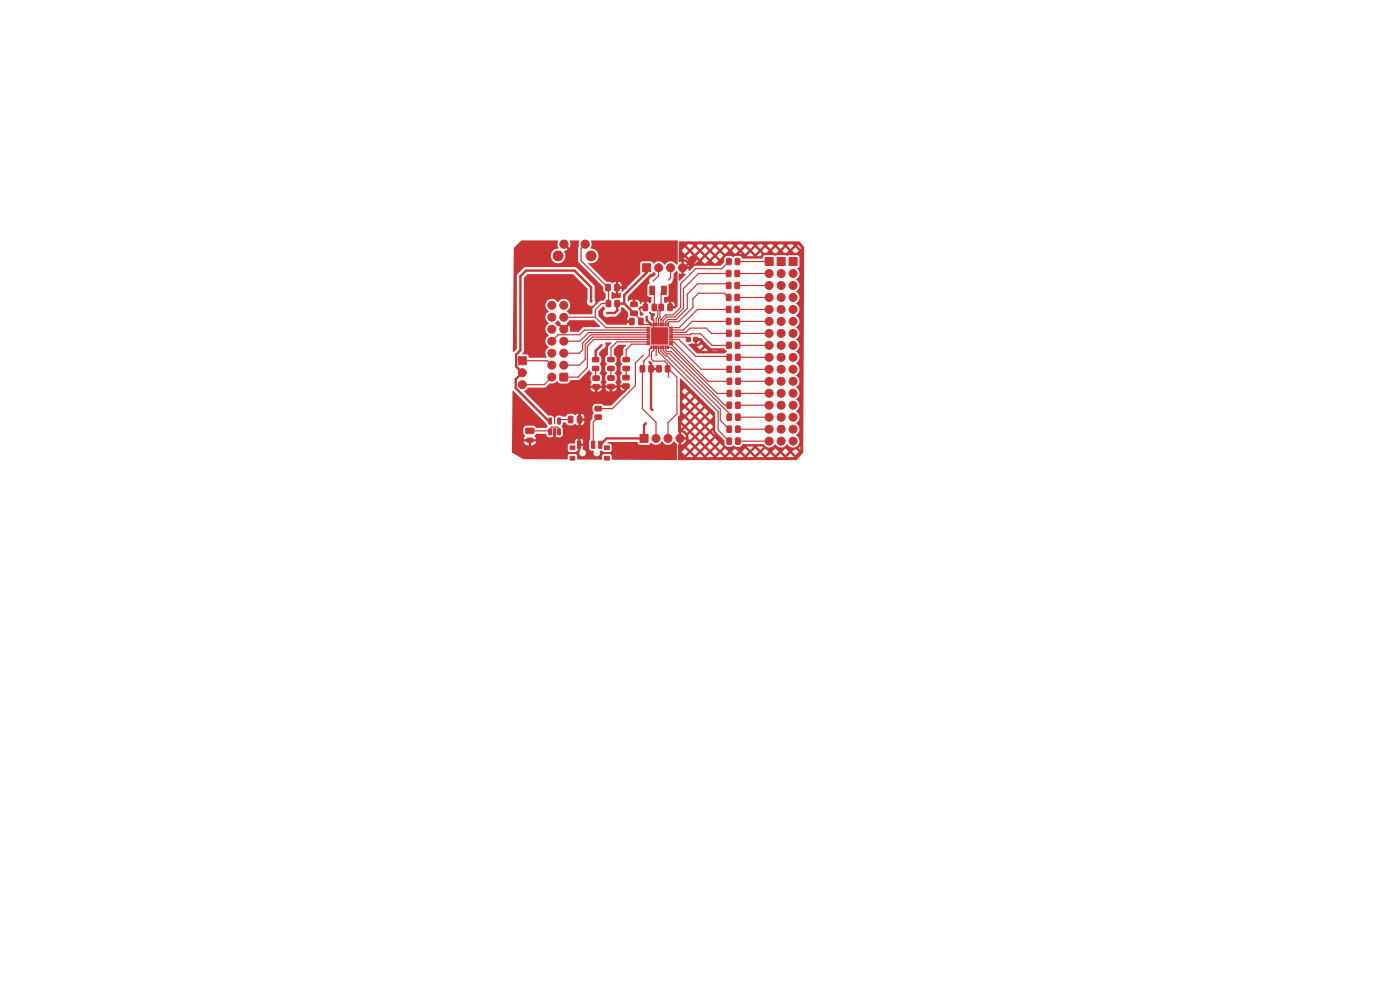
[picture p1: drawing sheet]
<svg xmlns="http://www.w3.org/2000/svg" width="297mm" height="210mm" viewBox="0 0 297 210" stroke-linecap="round" stroke-linejoin="round" font-family="sans-serif">
<g fill="#c83434" stroke="#c83434" stroke-width=".21">
<path d="M154.1 67.6l.7-.1 .3 .1v1l-.2 .3h-.6l-.2-.2z"/>
<path d="M156 67.6l.7-.1 .2 .1v1l-.1 .3h-.7l-.2-.2z"/>
<path d="M154.3 90.4l.7-.1 .2 .2v1l-.1 .2h-.7l-.2-.1z"/>
<path d="M156.1 90.4l.7-.1 .2 .2v1l-.1 .2h-.6l-.3-.1z"/>
<path d="M145.6 71.6h.8v.8h-.8z"/>
<path d="M147.2 71.6h.8v.8h-.8z"/>
<path d="M154.3 87.9l.7-.1 .2 .2v1l-.1 .2h-.7l-.2-.2z"/>
<path d="M156.1 87.9l.7-.1 .2 .2v1l-.1 .2h-.6l-.3-.2z"/>
<path d="M162.3 54.6h1.7v1.7h-1.7z"/>
<path d="M164.9 54.6h1.7v1.7h-1.7z"/>
<path d="M167.4 54.6h1.7v1.7h-1.7z"/>
<path d="M135.5 67.5h.7l.2 .1v1.1l-.1 .2h-.6l-.2-.1z"/>
<path d="M133.6 67.5h.7l.2 .1v1.1l-.1 .2h-.6l-.2-.1z"/>
<path d="M129 79.7h1.2l.1 .2v.6l-.2 .2h-1l-.2-.3z"/>
<path d="M129 81.6l1.2-.1 .1 .2v.7l-.2 .1h-1l-.2-.2z"/>
<path d="M154.2 70.1l.7-.1 .2 .2 .1 1-.2 .2h-.6l-.3-.1z"/>
<path d="M156 70.1l.7-.1 .3 .2v1l-.2 .2h-.6l-.2-.1z"/>
<path d="M137.7 77.6l.7-.1 .2 .2v1l-.1 .2h-.6l-.3-.1z"/>
<path d="M135.8 77.6l.7-.1 .3 .2v1l-.2 .2h-.6l-.2-.1z"/>
<path d="M132.2 77.7h1.2l.1 .2v.6l-.2 .2-1-.1-.2-.2z"/>
<path d="M132.2 75.9l1.2-.1 .1 .2v.6l-.2 .2h-1l-.2-.3z"/>
<path d="M128.5 60.3h.7l.3 .1v1.1l-.2 .2h-.6l-.2-.1z"/>
<path d="M130.4 60.3h.7l.3 .1v1.1l-.2 .2h-.6l-.2-.1z"/>
<path d="M154.3 93l.7-.1 .2 .1v1l-.1 .3h-.7l-.2-.2z"/>
<path d="M156.1 93l.7-.1 .2 .1v1l-.1 .3h-.6l-.3-.2z"/>
<path d="M154.1 65l.7-.1 .3 .2v1l-.2 .2h-.6l-.2-.1z"/>
<path d="M156 65l.7-.1 .2 .2v1l-.1 .2h-.7l-.2-.1z"/>
<path d="M118.8 79.2h1.6v1.6h-1.6z"/>
<path d="M154.3 82.8l.7-.1 .2 .2 .1 1-.2 .2h-.6l-.2-.1z"/>
<path d="M156.1 82.8l.7-.1 .3 .2v1l-.2 .2h-.6l-.2-.1z"/>
<path d="M136.3 56h1.7v1.7h-1.7z"/>
<path d="M139.4 77.6l.7-.1 .2 .2v1l-.1 .2h-.7l-.2-.1z"/>
<path d="M141.2 77.6l.7-.1 .2 .2v1l-.1 .2h-.6l-.3-.1z"/>
<path d="M120.9 94.6h1v.8h-1z"/>
<path d="M120.9 96.8h1v.8h-1z"/>
<path d="M128.2 94.6h1v.8h-1z"/>
<path d="M128.2 96.8h1v.8h-1z"/>
<path d="M122.5 93.6h.7v1.5h-.7z"/>
<path d="M125.5 93.6h.7v1.5h-.7z"/>
<path d="M127 93.6h.7v1.5h-.7z"/>
<path d="M154.1 62.5l.7-.1 .3 .2v1l-.2 .2h-.6l-.2-.2z"/>
<path d="M156 62.5l.7-.1 .2 .2v1l-.1 .2h-.7l-.2-.2z"/>
<path d="M154.2 72.6h.7l.2 .1 .1 1-.2 .2-.6 .1-.3-.2z"/>
<path d="M156 72.6h.7l.3 .1v1l-.2 .2-.6 .1-.2-.2z"/>
<path d="M154.1 57.4l.7-.1 .3 .2v1l-.2 .2h-.6l-.2-.1z"/>
<path d="M156 57.4l.7-.1 .2 .2v1l-.1 .2h-.7l-.2-.1z"/>
<path d="M125.8 79.8l1.2-.1 .2 .3-.1 .6-.2 .1h-1l-.1-.2z"/>
<path d="M125.8 81.6h1.2l.2 .2-.1 .6-.2 .2-1-.1-.1-.2z"/>
<path d="M154.3 77.7l.7-.1 .2 .2v1l-.1 .2h-.7l-.2-.1z"/>
<path d="M156.1 77.7l.7-.1 .2 .2v1l-.1 .2h-.6l-.3-.1z"/>
<path d="M126.3 88.1l1.1-.1 .2 .2v.7l-.2 .1h-1l-.2-.2z"/>
<path d="M126.3 86.2h1.1l.2 .2v.6l-.2 .2h-1l-.2-.3z"/>
<path d="M130.5 63.8l.7-.1 .2 .2v1l-.1 .2h-.7l-.2-.2z"/>
<path d="M128.6 63.8l.8-.1 .2 .2v1l-.2 .2h-.6l-.2-.2z"/>
<path d="M120.6 88.3h.7l.2 .1v1.1l-.1 .2h-.6l-.2-.1z"/>
<path d="M122.5 88.3h.7l.2 .1 .1 1.1-.2 .2h-.6l-.2-.1z"/>
<path d="M139.8 64.6l.7-.1 .2 .1 .1 1.1-.2 .2h-.6l-.2-.1z"/>
<path d="M141.7 64.6l.7-.1 .2 .1v1.1l-.1 .2h-.6l-.2-.1z"/>
<path d="M111.6 90.9l1.5-.1 .2 .3v.7l-.3 .2h-1.3l-.2-.3z"/>
<path d="M154.3 80.3l.7-.1 .2 .1 .1 1-.2 .3h-.6l-.2-.2z"/>
<path d="M156.1 80.3l.7-.1 .3 .1v1l-.2 .3h-.6l-.2-.2z"/>
<path d="M116.4 91h.6l-.1 1.3-.5-.1z"/>
<path d="M117.4 91h.5v1.3l-.5-.1z"/>
<path d="M118.3 91h.6l-.1 1.3-.5-.1z"/>
<path d="M118.3 88.7l.6 .1-.1 1.2-.5-.1z"/>
<path d="M116.4 88.7l.6 .1-.1 1.2-.5-.1z"/>
<path d="M135.8 92.1h1.7v1.7h-1.7z"/>
<path d="M125.7 77.8l1.2-.1 .2 .2-.1 .6-.2 .2-1-.1-.1-.2z"/>
<path d="M125.7 75.9l1.2-.1 .2 .3-.1 .5-.2 .2h-1l-.1-.3z"/>
<path d="M138.4 64.6l.7-.1 .2 .2v1l-.1 .2h-.6l-.3-.1z"/>
<path d="M136.5 64.6l.7-.1 .2 .2v1l-.1 .2h-.6l-.3-.1z"/>
<path d="M154.1 59.9h.7l.3 .1v1l-.2 .2-.6 .1-.2-.2z"/>
<path d="M156 59.9h.7l.2 .1v1l-.1 .2-.7 .1-.2-.2z"/>
<path d="M154.3 85.3h.7l.2 .1v1l-.1 .2-.7 .1-.2-.2z"/>
<path d="M156.1 85.3h.7l.2 .1v1l-.1 .2-.6 .1-.3-.2z"/>
<path d="M137.2 69.4h.7v.2h-.7z"/>
<path d="M137.2 69.9h.7v.2h-.7z"/>
<path d="M137.2 70.4h.7v.2h-.7z"/>
<path d="M137.2 70.9h.7v.2h-.7z"/>
<path d="M137.2 71.4h.7v.2h-.7z"/>
<path d="M137.2 71.9h.7v.2h-.7z"/>
<path d="M137.2 72.4h.7v.2h-.7z"/>
<path d="M137.2 72.9h.7v.2h-.7z"/>
<path d="M138.1 73.4h.2v.6h-.2z"/>
<path d="M138.6 73.4h.2v.6h-.2z"/>
<path d="M139.1 73.4h.2v.6h-.2z"/>
<path d="M139.6 73.4h.2v.6h-.2z"/>
<path d="M140.1 73.4h.2v.6h-.2z"/>
<path d="M140.6 73.4h.2v.6h-.2z"/>
<path d="M141.1 73.4h.2v.6h-.2z"/>
<path d="M141.6 73.4h.2v.6h-.2z"/>
<path d="M142.1 72.9h.5v.2h-.5z"/>
<path d="M142.1 72.4h.5v.2h-.5z"/>
<path d="M142.1 71.9h.5v.2h-.5z"/>
<path d="M142.1 71.4h.5v.2h-.5z"/>
<path d="M142.1 70.9h.5v.2h-.5z"/>
<path d="M142.1 70.4h.5v.2h-.5z"/>
<path d="M142.1 69.9h.5v.2h-.5z"/>
<path d="M142.1 69.4h.5v.2h-.5z"/>
<path d="M141.6 68.6h.2v.6h-.2z"/>
<path d="M141.1 68.6h.2v.6h-.2z"/>
<path d="M140.6 68.6h.2v.6h-.2z"/>
<path d="M140.1 68.6h.2v.6h-.2z"/>
<path d="M139.6 68.6h.2v.6h-.2z"/>
<path d="M139.1 68.6h.2v.6h-.2z"/>
<path d="M138.6 68.6h.2v.6h-.2z"/>
<path d="M138.1 68.6h.2v.6h-.2z"/>
<path d="M138.2 69.5h3.5v3.5h-3.5z"/>
<path d="M133.8 66h1.3l.1 .2v.6l-.2 .2-1.1-.1-.1-.2z"/>
<path d="M133.8 64.1h1.3l.1 .2v.6l-.2 .2-1.1-.1-.1-.2z"/>
<path d="M129 77.7h1.2l.1 .2v.6l-.2 .1h-1l-.2-.2z"/>
<path d="M129 75.9l1.2-.1 .1 .2v.6l-.2 .2-1-.1-.2-.2z"/>
<path d="M109.9 75.7h1.8v1.7h-1.8z"/>
<path d="M132.2 79.6h1.1l.2 .2v.6l-.3 .2h-.9l-.2-.2z"/>
<path d="M132.2 81.5l1.1-.1 .2 .3v.6l-.3 .1h-.9l-.2-.2z"/>
<path d="M154.3 75.2l.7-.1 .2 .2v1l-.1 .2h-.7l-.2-.2z"/>
<path d="M156.1 75.2l.7-.1 .2 .2v1l-.1 .2h-.6l-.3-.2z"/>
<path d="M154.2 54.9l.7-.1 .2 .1 .1 1-.2 .3h-.6l-.3-.2z"/>
<path d="M156 54.9l.7-.1 .3 .1v1l-.2 .3h-.6l-.2-.2z"/>
<path d="M140.4 60.7h1v1.8h-1z"/>
<path d="M137.9 60.7h1v1.8h-1z"/>
<circle cx="163.2" cy="58" r=".85"/>
<circle cx="165.7" cy="58" r=".85"/>
<circle cx="168.2" cy="58" r=".85"/>
<circle cx="163.2" cy="60.6" r=".85"/>
<circle cx="165.7" cy="60.6" r=".85"/>
<circle cx="168.2" cy="60.6" r=".85"/>
<circle cx="163.2" cy="63.1" r=".85"/>
<circle cx="165.7" cy="63.1" r=".85"/>
<circle cx="168.2" cy="63.1" r=".85"/>
<circle cx="163.2" cy="65.6" r=".85"/>
<circle cx="165.7" cy="65.6" r=".85"/>
<circle cx="168.2" cy="65.6" r=".85"/>
<circle cx="163.2" cy="68.2" r=".85"/>
<circle cx="165.7" cy="68.2" r=".85"/>
<circle cx="168.2" cy="68.2" r=".85"/>
<circle cx="163.2" cy="70.7" r=".85"/>
<circle cx="165.7" cy="70.7" r=".85"/>
<circle cx="168.2" cy="70.7" r=".85"/>
<circle cx="163.2" cy="73.3" r=".85"/>
<circle cx="165.7" cy="73.3" r=".85"/>
<circle cx="168.2" cy="73.3" r=".85"/>
<circle cx="163.2" cy="75.8" r=".85"/>
<circle cx="165.7" cy="75.8" r=".85"/>
<circle cx="168.2" cy="75.8" r=".85"/>
<circle cx="163.2" cy="78.3" r=".85"/>
<circle cx="165.7" cy="78.3" r=".85"/>
<circle cx="168.2" cy="78.3" r=".85"/>
<circle cx="163.2" cy="80.9" r=".85"/>
<circle cx="165.7" cy="80.9" r=".85"/>
<circle cx="168.2" cy="80.9" r=".85"/>
<circle cx="163.2" cy="83.4" r=".85"/>
<circle cx="165.7" cy="83.4" r=".85"/>
<circle cx="168.2" cy="83.4" r=".85"/>
<circle cx="163.2" cy="86" r=".85"/>
<circle cx="165.7" cy="86" r=".85"/>
<circle cx="168.2" cy="86" r=".85"/>
<circle cx="163.2" cy="88.5" r=".85"/>
<circle cx="165.7" cy="88.5" r=".85"/>
<circle cx="168.2" cy="88.5" r=".85"/>
<circle cx="163.2" cy="91" r=".85"/>
<circle cx="165.7" cy="91" r=".85"/>
<circle cx="168.2" cy="91" r=".85"/>
<circle cx="163.2" cy="93.6" r=".85"/>
<circle cx="165.7" cy="93.6" r=".85"/>
<circle cx="168.2" cy="93.6" r=".85"/>
<circle cx="117.1" cy="80" r=".85"/>
<circle cx="119.6" cy="77.5" r=".85"/>
<circle cx="117.1" cy="77.5" r=".85"/>
<circle cx="119.6" cy="74.9" r=".85"/>
<circle cx="117.1" cy="74.9" r=".85"/>
<circle cx="119.6" cy="72.4" r=".85"/>
<circle cx="117.1" cy="72.4" r=".85"/>
<circle cx="119.6" cy="69.8" r=".85"/>
<circle cx="117.1" cy="69.8" r=".85"/>
<circle cx="119.6" cy="67.3" r=".85"/>
<circle cx="117.1" cy="67.3" r=".85"/>
<circle cx="119.6" cy="64.8" r=".85"/>
<circle cx="117.1" cy="64.8" r=".85"/>
<circle cx="139.7" cy="56.8" r=".85"/>
<circle cx="142.3" cy="56.8" r=".85"/>
<circle cx="144.8" cy="56.8" r=".85"/>
<circle cx="118.4" cy="54.3" r="1.05"/>
<circle cx="125.4" cy="54.3" r="1.05"/>
<circle cx="119.6" cy="51.8" r=".87"/>
<circle cx="124.1" cy="51.8" r=".87"/>
<circle cx="139.2" cy="93" r=".85"/>
<circle cx="141.7" cy="93" r=".85"/>
<circle cx="144.2" cy="93" r=".85"/>
<circle cx="110.8" cy="79.1" r=".85"/>
<circle cx="110.8" cy="81.6" r=".85"/>
</g>
<path d="M112.1 93.4h.6" fill="none" stroke="#c83434" stroke-width="1.2"/>
<g fill="#ececec" stroke="#ececec" stroke-width=".21">
<circle cx="137.2" cy="67.2" r=".4"/>
<circle cx="137.8" cy="76.8" r=".4"/>
<circle cx="137" cy="89.8" r=".4"/>
<circle cx="138.4" cy="87" r=".4"/>
<circle cx="125.4" cy="64" r=".4"/>
<circle cx="127.6" cy="73.2" r=".4"/>
<circle cx="128.8" cy="66.4" r=".4"/>
<circle cx="129.6" cy="83.2" r=".4"/>
<circle cx="147" cy="55" r=".4"/>
<circle cx="148.8" cy="72.2" r=".4"/>
<circle cx="122.8" cy="92.4" r=".4"/>
<circle cx="126.4" cy="83.2" r=".4"/>
<circle cx="138.2" cy="67.4" r=".4"/>
<circle cx="136.6" cy="63.4" r=".4"/>
<circle cx="132.8" cy="68.2" r=".4"/>
<circle cx="132.8" cy="61" r=".4"/>
<circle cx="123" cy="87.6" r=".4"/>
<circle cx="142.2" cy="63.8" r=".4"/>
<circle cx="134.4" cy="63" r=".4"/>
<circle cx="132.2" cy="83.2" r=".4"/>
<circle cx="117.6" cy="93.4" r=".4"/>
<circle cx="138.6" cy="59.6" r=".4"/>
<circle cx="136.6" cy="76.6" r=".4"/>
<circle cx="141.8" cy="59.4" r=".4"/>
<circle cx="141.8" cy="80" r=".4"/>
<circle cx="136.4" cy="75.4" r=".4"/>
<circle cx="139.2" cy="75.4" r=".4"/>
</g>
<g fill="none" stroke="#c83434" stroke-width=".5">
<path d="M137.2 56.8v1l-4.8 4.8v1.8M147 55l-1.8 1.8h-.4M125.4 64v-3.1l-3.5-3.5h-10.3l-1.2 1.2v15.7l-.9 .9v2.6l1.3 1.3-1.4 1.4v1.8l7 7h.3M127.6 73.2l-1.2 1.2v1.9M130.9 61h1.9M132.4 64.4h-1.5l.1 1.4-.6 .6h-1.6M132.4 64.4l2.1 2.1M132.8 68.2h1.2M134.4 63l.1 1.6M136.6 63.4l.3 .3v1.5M137.2 67.2v.7l.9 1M137.8 76.8l.3 .3v9.6l.3 .3"/>
<path d="M138.1 78.2h1.7M142.2 63.8v1.4M147.6 72h1l.2 .2M117.7 91.6l-.1 1.8M122.8 92.4v1.9M123 87.6l-.1 1.4M126.5 82l-.1 1.2M129.6 82v1.2M132.8 81.9v.7l-.6 .6M137 89.8l-.4 .4v2.8h-7.9l-1.3 1.3"/>
</g>
<g fill="none" stroke="#c83434" stroke-width=".25">
<path d="M124.1 51.8l-.8 .9v2.6l5.8 5.8v3.3h-1.5l-1.3 1.3v1.6M139.7 56.8v1.7l-1.1 1.1M142.3 56.8v2.1l-.5 .5M154.6 58h-6.4l-3.2 3.2v4.2l-1.8 1.9h-1.8l-.8 .7v.9M154.6 55.5l-1.5 1.5h-5.5l-3.2 3.2v5l-1.6 1.6h-1.6l-1 1M156.4 58h6.8M156.5 55.5h6.7M110.8 76.5h5.3l1 1M119.6 67.3h6.7M126.3 67.3l2.2 2.2h9M126.4 78.2l.1 2M129.6 78.2v2"/>
<path d="M132.8 78.2v1.9M134.5 66.5l1.4 1.4v.3l.7 .7h1.6M136.4 75.4l-1.6 1.6v4.8l-4.9 4.9h-3M136.6 78.2h-.1M137.5 72.5h-6.6l-1.3 1.3v2.5M137.5 73h-3.5l-1.2 1.2v2.1M137.5 72h-11.5l-1.4 1.4v4.6l-2 2h-3M137.5 71.5h-11.8l-1.5 1.5v3.3l-1.3 1.2h-3.3M137.5 70h-13.5l-1 1h-4.6l-1.3 1.4M137.5 71h-12.1l-1.8 1.8v1.4l-.7 .7h-3.3M137.5 70.5l-12.7 .1-1.8 1.8h-3.4M138.2 67.4l.5 .5v2.1l1.2 1.3"/>
<path d="M138.2 73.7l-.4 .4v1.3l-1.2 1.2v1.3l-.3 .3v8.5l2.9 2.9v3.4M138.4 61.6l.4 .5v3.2l.7 .8v1.1l-.3 .3v1.4M138.7 73.7v.5l-.5 .5v1.5l.4 .4h2.4l.6 .6v1M139.2 75.4h.1M139.2 73.7v1.7M139.7 73.7v1l12.6 12.6v3.9l2.4 2.4M140.2 67.8h.1M140.2 73.7v.8l1 1h.3l11.3 11.3v2.3l1.9 1.9M140.2 67.8v1.1M140.6 68.9h.1M140.7 68.9h.1M140.7 73.7v.7l.7 .6h.7l12.6 12.7v.8"/>
<path d="M140.9 61.6l-.7 .6v3l-.2 .3v1.9l-.3 .3v1.2M141.2 73.7v.5l.4 .4h.8l11.4 11.4h.9M141.6 78.2l.2 .2v1.6M141.6 78.2h.2l1.8 1.8v7.8l-1.9 1.9v3.3M141.7 73.7h.6l9.8 9.7h2.7M142.3 72.5h.6l5.9 5.8h5.9M142.3 72h1.7l3.6 3.6h6.9l.2 .2M142.3 71.5h3.2l.5 .5M142.3 71h4.1l.2-.2h2l2.5 2.5h3.5M142.3 70.5h3.2l.9-.9h3.4l1.2 1.2 3.6-.1M142.3 73l7.9 7.9h4.5M154.6 65.6h-6.6l-3.9 3.9h-1.8"/>
<path d="M154.6 63.1l-.9-.9h-5.5l-1.2 1.2v1.8l-3.1 3.1h-2l-.2 .2v.4M154.6 68.2h-7.8l-1.8 1.8h-2.7M154.6 60.6l-.4-.4h-6.2l-2.2 2.2v3l-2.4 2.4h-1.7l-.5 .5v.6M156.4 60.6h6.8M156.4 63.1h6.8M156.4 65.6h6.8M156.4 68.2h6.8M156.5 70.7h6.7M156.5 73.3h6.7M156.5 75.8h6.7M156.5 78.3h6.7M112.4 91.4h4.1l.2 .2v-.7l.3-.3h1.3l.3 .3v.7"/>
<path d="M117.1 80l-1.6 1.6h-4.7M121.1 89h-2.2l-.3 .3M126.9 88.5l-1.1 1v4.8M156.5 86h6.7M156.5 88.5h6.7M156.5 91h6.7M156.5 93.6h6.7M156.6 80.9h6.6M163.2 83.4h-6.6"/>
</g>
<g fill="#c83434">
<path d="M108.7 82.9h.2l6.9 6.9 .4 .6-.3 .4h-2.1l-.7-.5h-1.5l-.4 .3-.2 .3v1l.4 .6-.4 .6h1.1v.6h-1v.1l.3 .5 .7 .2v-.8h.6v.8a1.09 1.09 0 0 0 1.1-.8h-1.1v-.6h1l-.3-.7 .4-.4h2l.5 .7 1.1 .1 .1-1.3 .2-.1 .2 1.4 1.3-.2 .2-.4v-1.2l-.3-.6 .4-.8h.5l.3 .5 .3 .1h.9l.5-.3 .7 .3v-.9h.5v.9a.79 .79 0 0 0 .7-.9h-1.2v-1.5h.5v.9h.7a.78 .78 0 0 0-.7-.9h-.7l-.5 .3-.5-.3h-.9l-.6 .6-1.8-.2-.4 .4v1.3l-.2 .1-.2-1.6-.4-.2-.7-.1-5.1-5.2 .8-.6 13.3 .1a.78 .78 0 0 0 .9 .7v-.8h.5v.8h.3a.74 .74 0 0 0 .7-.8h-15.7h16.4a.78 .78 0 0 0 1 .7v-.7h.5v.7h.2a.74 .74 0 0 0 .7-.7h-18.8l3.6-.1 1-.9h.2a1.36 1.36 0 0 0 1.3-.4l.7 .4 1.4 .1 .5-.2 .3-.6h1.9l2.1-2.1 .7 .7-.4 .6v.8l.3 .5-.3 .7h2.4l-.1-.3a.48 .48 0 0 1 .1-.9l-.1-1-.5-.4 .4-.6v-.8l-.3-.6 .3-.5 .1-.7-.5-.7v-.5l.7-.7a1 1 0 0 0 .6-1.4l1.2-.1 .1 .2-.7 .8v1.6l-.6 .7v.8l.3 .5-.3 .6v.7l.5 .7-.5 .6v.8l.3 .5-.3 .7h2.4l-.3-.7 .3-.5v-.8l-.4-.7 .4-.6v-.7l-.3-.6 .3-.5v-.7l-.2-.4-.4-.4v-1.1l1-1 1.6 .1-.6 .8v1.3l-.6 .6v.8l.4 .5-.4 .7v.7l.4 .5-.4 .6 .1 1a.33 .33 0 0 1 .2 .3 .33 .33 0 0 1-.2 .3l-.1 .4h1.3l.2 .3-.2 .2h-1.3a.89 .89 0 0 0 1 .8l-3 3h-1.5l-.6-.3h-1.1l-.6 .4-.1 1 .3 .5-.3 .5v.7l-.5 .7v3.6l-.2 .4v1.6l.3 .4 .7 .2a.74 .74 0 0 0 .6 1.1 .74 .74 0 0 0 .6-1.2h.5l.5 .3h1.1l.3-.2 .1-.2v-1l-.2-.4h-.6l.1-.3h6.2l.2 .4 .3 .2 1.9-.1 .4-.4a1.61 1.61 0 0 0 2.5-.3 1.48 1.48 0 0 0 2.5 0l.6 .7v3.2l-.1 .1-13.6-.1-.2-.9-.4-.3-1.3 .1-.2 .3-.2 .8h-5l-.2-.9-.4-.3-1.3 .1-.2 .3-.2 .8-9.3-.1-2.1-1.2h14v.2a.71 .71 0 0 0 1.2 .2 .71 .71 0 0 0-.3-1.2l-.1-.8h-.6v1l-.2 .6h-14l-.2-.2-.1-.6h11.8l.4 .5h1.3l.5-.3v-2.5h.5v1h.6l-.1-.9-1.1-.1-.4 .2-.2 .8h-1.1l-.2 .1-.2 1.2h-11.8z"/>
<path d="M110.6 51h7.7l.1 .1a1.71 1.71 0 0 0 .1 1.6 1.59 1.59 0 0 0-1.6 1.9 1.59 1.59 0 0 0 2.2 1.1 1.59 1.59 0 0 0 .5-2.5l.8-.3-.6-.6 .3-.4 .7 .7a1.67 1.67 0 0 0 .1-1.6l2 .1-.3 1.6 .1 2.8 5.2 5.3 .1 1 .5 .5v.9l-.4 .5-.9 .2-1.4 1.4-.2 1.4h-4.7l-.7-.7a1.41 1.41 0 0 0 .3-2.2 1.41 1.41 0 0 0-2.2 .3 1.4 1.4 0 0 0-2.2-.3 1.4 1.4 0 0 0 .3 2.3 1.49 1.49 0 0 0 0 2.5 1.48 1.48 0 0 0 0 2.5 1.49 1.49 0 0 0 0 2.6 1.53 1.53 0 0 0-.4 2.1l-3.7 .1-.4-.7-1.1-.1 .4-.7v-15.5l.8-.7h9.6l3 3v2.3a.92 .92 0 0 0 .8 1.4 .92 .92 0 0 0 .8-1.4l-.1-2.9-4-3.9-10.5-.1-.5 .2-1.2 1.3-.3 .4v15.5l-.7 .7 .1-22z"/>
<path d="M120.3 68.5l.6-.6h5.1l1.3 1.4-3.4 .1-1.2 1h-1.7l-.3-1.3-.6 .6-.4-.3 .7-.7z"/>
<path d="M117.7 68.5l.7-.6 .6 .6-.2 .2 .7 .7-.4 .3-.6-.6-.3 .1z"/>
<path d="M127.8 65.1l.3-.1 .3 .5a.96 .96 0 0 0-.4 1.3 .96 .96 0 0 0 1.3 .4l1.3-.1 .3-.1 .7-.8 .1-.8 .4-.2 1.2 1.1v.8l-.2 .3-.1 .6h1.2l.1 .3-.1 .1h-1.2l-.1 .5h-4.1l-1.9-1.9v-1.1z"/>
<path d="M137.8 66.2l1.1 .3v.4l-.3 .5v.6h-.2a.75 .75 0 0 1-.3-1l-.5-.6z"/>
<path d="M137.9 58.2a.62 .62 0 0 0 .7-.5l.5 .4-.4 .6a1.01 1.01 0 0 0-.9 1.5l-.4 .4v1.9a.6 .6 0 0 0 .7 .5l.1 1.1-.4 .2-.6-.3-.1 1.4-1.2 .1a1.32 1.32 0 0 0 .6 1.1l-.2 .3h-.4l-.2-.8-.3-.6 .4-.6 .9 .1v-1l-.5 .2-.3 .3h-.2a.82 .82 0 0 0-.9-.9l-.1 1.2h-.4l-.1-1.2h-.5l-.5 .3v-1z"/>
<path d="M142.9 58l.6-.6 .2 .3v7.2l-.5 .6-1.3-.1v-1.4h.5v1h.8a.78 .78 0 0 0-.8-1h-.7l-.5 .3-.3-.3v-.9l.7-.2 .3-.3-.1-2.2a1.69 1.69 0 0 0 1-1.2z"/>
<path d="M125.4 51h18.3l.1 .1v4.8l-.2 .3a1.55 1.55 0 0 0-2.6 0 1.5 1.5 0 0 0-2.4-.3l-.5-.4-1.8-.1-.3 .2-.2 .3 .1 2.1-3.9 3.9h-.2l.1-.6h-.8v.9l.7-.1-.1 1.1-1.4 .1a.32 .32 0 0 1-.3 .2 .32 .32 0 0 1-.3-.3v-1.2l.2-.1 .7 .3v-2.4h.5v.9h.8a.78 .78 0 0 0-.8-.9h-.6l-.6 .3-.5-.3h-.8l-3.8-3.8 .1-.2a1.61 1.61 0 0 0 2-1.3 1.61 1.61 0 0 0-1.6-1.8v-.2a1.68 1.68 0 0 0 .1-1.5z"/>
<path d="M144 51.3l25.5-.1 1.1 1.2-.2 43.6-1.5 1.6h-25l-.1-.7h24.6l-.7-.7-.7 .7h-.7l-.7-.7-.8 .7h-.7l-.7-.7-.7 .7h-.7l-.7-.7-.7 .7h-.7l-.7-.7-.8 .7h-.7l-.7-.7-.7 .7h-.7l-.7-.7-.7 .7h-.7l-.7-.7-.8 .7h-.7l-.7-.7-.7 .7h-.7l-.7-.7-.7 .7h-.7l-.7-.7-.8 .7h-1.8v-1.1h.8l.7 .7 .7-.7h.7l.7 .7 .7-.7h.7l.8 .7 .7-.7h.7l.7 .7 .7-.7h.7l.7 .7 .7-.7h.7l.8 .7 .7-.7h.7l.7 .7 .7-.7h.7l.7 .7 .7-.7h.7l.8 .7 .7-.7h.7l.7 .7 .7-.7h.7l.7 .7 .7-.7h.7l.7 .7 .8-.7-.6-.5-.5 .1-.4 .4h-.7l-.6-.6-.8 .6h-.7l-.7-.7-.7 .7h-.7l-.8-.6-.7 .6h-.7l-.7-.7-.7 .7h-.7l-.7-.7-.7 .7h-.7l-.6-.5-.2-.1-.7 .6h-.7l-.7-.7-.7 .7h-.7l-.7-.7-.7 .7h-.7l-.7-.7-.8 .7h-.7l-.7-.7-.7 .7h-.7l-.7-.7-.7 .7h-.8v-1h1.8l.8 .7 .7-.7h.7l.7 .7 .7-.7h.7l.7 .7 .7-.7h.7l.8 .7 .6-.7-.6-.7-.8 .7h-.7l-.7-.7-.7 .7h-.7l-.7-.7-.7 .7h-.7l-.7-.7-.8 .7h-1.8v-.4l.2-.1v-.9h.5v.9l.4-.1 .5-.5h1.3l.7 .7 .7-.7h.7l.8 .7 .7-.7h.7l.7 .7 .7-.7-.7-.7-.7 .7h-.7l-.7-.7-.8 .7h-.7l-.7-.7-.7 .7h-1.3l.2-.4h-.9v-.6h.9l-.2-.4h.6v.7l.4 .3 .7-.7h.7l.7 .7 .7-.7h.7l.7 .7 .7-.7-.7-.7-.7 .7h-.7l-.7-.7-.7 .7h-.7l-.7-.7-.4 .4h-.6l-.5-.5-.4-.1v.9h-.5v-.9l-.2-.1v-.3h1.1l.8 .5 .3-.2h.7l.7 .7 .7-.7h.7l.8 .7 .7-.7h.7l.7 .6-.3-.4-.2-.5-.2 .3h-.7l-.7-.7-.8 .7h-.7l-.7-.7-.7 .7h-.7l-.7-.7-.4 .4h-1.1v-.3h.7l.4-.5h.7l.8 .7 .7-.7h.7l.7 .7 .7-.7h.7l.7 .7 .6-.6v-.2l-.6-.6-.7 .7h-.7l-.7-.7-.7 .7h-.7l-.7-.7-.8 .7h-.7l-.4-.5v1h-.7v-1.6h.8l.7 .7 .7-.7h.7l.7 .7 .7-.7h.7l.8 .7 .7-.7-.7-.7-.8 .7h-.7l-.7-.7-.7 .7h-.7l-.7-.7-.7 .7h-.8l.1-1h1.7l.8 .7 .7-.7h.7l.7 .7 .7-.7h.7l.7 .7 .6-.6v-.3l-.6-.5-.7 .7h-.7l-.7-.7-.7 .7h-.7l-.7-.7-.8 .7h-1.7l.3-.4v-.6h.5l.6 .6 .7-.7h.7l.7 .7 .7-.7h.7l.8 .7 .7-.7-.7-.7-.8 .7h-.7l-.7-.7-.7 .7h-.7l-.7-.7-.6 .5v.3h-.5v-1.2h1.4l.8 .7 .7-.7h.7l.7 .7 .7-.7-.7-.7-.7 .7h-.7l-.7-.7-.8 .7h-1.4v-.9h.5l.6 .6 .7-.7h.7l.7 .7 .7-.7-.7-.7-.7 .7h-.7l-.7-.7-.6 .5v.3h-.5v-1.2h1.4l.8 .7 .7-.7-.7-.7-.8 .7h-1.4v-.9h.5l.6 .5 .7-.7-.7-.7-.6 .6v.3h-.5l.1-2.9 7.4 7.2v3.9l2 2v.7a.74 .74 0 0 0 .7 .7l.9-.1a.48 .48 0 0 1 .8 .1h2.3l.8 .7 .7-.7h.7l.7 .7 .4-.5h7.7l.4 .4v-.8l-.4 .4h-7.7l.2-.1-.2-.2-4.7 .1 .6-.6h4.4a1.45 1.45 0 0 0 2.5 0 1.48 1.48 0 0 0 2.5 0 1.41 1.41 0 0 0 2.2 .3 1.41 1.41 0 0 0-.3-2.2 1.48 1.48 0 0 0 0-2.6 1.48 1.48 0 0 0 0-2.5 1.48 1.48 0 0 0 0-2.5 1.48 1.48 0 0 0 0-2.6 1.48 1.48 0 0 0 0-2.5 1.48 1.48 0 0 0 0-2.6 1.48 1.48 0 0 0 0-2.5 1.48 1.48 0 0 0 0-2.5 1.48 1.48 0 0 0 0-2.6 1.48 1.48 0 0 0 0-2.5 1.48 1.48 0 0 0 0-2.6 1.48 1.48 0 0 0 0-2.5 1.48 1.48 0 0 0 0-2.5 1.5 1.5 0 0 0 .2-2.4l.5-.5v-1.9l-.4-.4h-1.8l-.4 .2-.4-.2h-1.8l-.4 .2-.3-.2h-1.8l-.3 .2-.3 .6h-4.2l-.6-.6h-1a.51 .51 0 0 1-.8 0h-.8a.74 .74 0 0 0-.7 .7v.6l-.8 .8h-5.3l-1.4 1.1v-.5h-.9v-.4h.9l-.4-.8 1.9 .1 .5-.6h.7l.6 .6h.3l.6-.6h.7l.5 .6h.3l.6-.6-.7-.7-.7 .7h-.7l-.7-.7-.8 .7h-.7l-.3-.3-.2 .5-.4 .3h-1.5l-.6-.3v.9h-.6v-.9l-.5 .1v-.6l1.1-.1 .9 .4-.7-.7-.4 .4h-.9v-.8h1.6l.6 .6 .5-.6h1.1l.7 .7 .7-.7h.7l.7 .7 .7-.7h.7l.8 .7 .6-.7-.6-.7-.8 .7h-.7l-.7-.7-.7 .7h-.7l-.7-.7-.7 .7h-1.1h.3l-.6-.7-.8 .7h-1.6v-1h.6l.7 .7 .7-.7h.7l.7 .7 .7-.7h.7l.8 .7 .7-.7h.7l.7 .7 .7-.7h.7l.7 .7 .7-.7h.7l.7 .6h1.1l.7 .5h3.7l.2-.4-.3-.4-.7 .7h-.7l-.7-.7-.8 .7h-.7l-.7-.7-.2 .3h-.7l.6-.6h.7l.7 .7 .7-.7h.7l.7 .7 .7-.7h.7l.5 .4h.5l.5-.4h.7l.6 .5 .8-.5h.7l.5 .4 .4 .1 .5-.5h.7l.5 .4h.5l.5-.4-.8-.7-.7 .7h-.7l-.7-.7-.7 .7h-.7l-.7-.7-.7 .7h-.7l-.7-.7-.8 .7h-.7l-.7-.7-.7 .7h-.7l-.7-.7-.7 .7h-.7l-.7-.7-.8 .7h-.7l-.7-.7-.7 .7h-.7l-.7-.7-.7 .7h-.7l-.7-.7-.8 .7h-.7l-.7-.7-.7 .7h-.7l-.7-.7-.7 .7h-.6v-1.1h1.6l.8 .7 .7-.7h.7l.7 .7 .7-.7h.7l.7 .7 .7-.7h.7l.8 .7 .7-.7h.7l.7 .7 .7-.7h.7l.7 .7 .7-.7h.7l.8 .7 .7-.7h.7l.7 .7 .7-.7h.7l.7 .7 .7-.7h.7l.8 .7 .7-.7h.7l.7 .7 .7-.7h.7l.7 .7 .2-.2-.7-.7-.2 .2h-.7l-.3-.3h-.9l-.2 .3h-.7l-.3-.3h-.9l-.3 .3h-.7l-.2-.3h-.9l-.3 .3h-.7l-.3-.3h-.8l-.3 .3h-.7l-.3-.3h-.9l-.3 .3h-.7l-.2-.3h-.9l-.3 .3h-.7l-.3-.3h-.8l-.3 .3h-.7l-.3-.3h-.9l-.3 .3h-.7l-.2-.3h-.9l-.3 .3h-.7l-.3-.3h-.8l-.3 .3h-.7l-.3-.3h-.9l-.3 .3h-1.6z"/>
<path d="M146.1 73a1.19 1.19 0 0 1 1.2 0v-.7h.5v.7a.71 .71 0 0 0 .7-.7h-1.2v-.5l1.3-.1 2.2 2.1 2.8 .1 .6 .7-.5 .4h-5.8l-.5-.5h5h-2.2l-.6-.7-.7 .7h-1.5l-1-1h1.4l.7 .6 .7-.7-.4-.4-.8 .5h-1.6z"/>
<path d="M144.5 57.2h.6v.9l.3-.1 .1 .2-1.5 1.4v-1.5l.1-.1 .4 .1z"/>
</g>
</svg>
